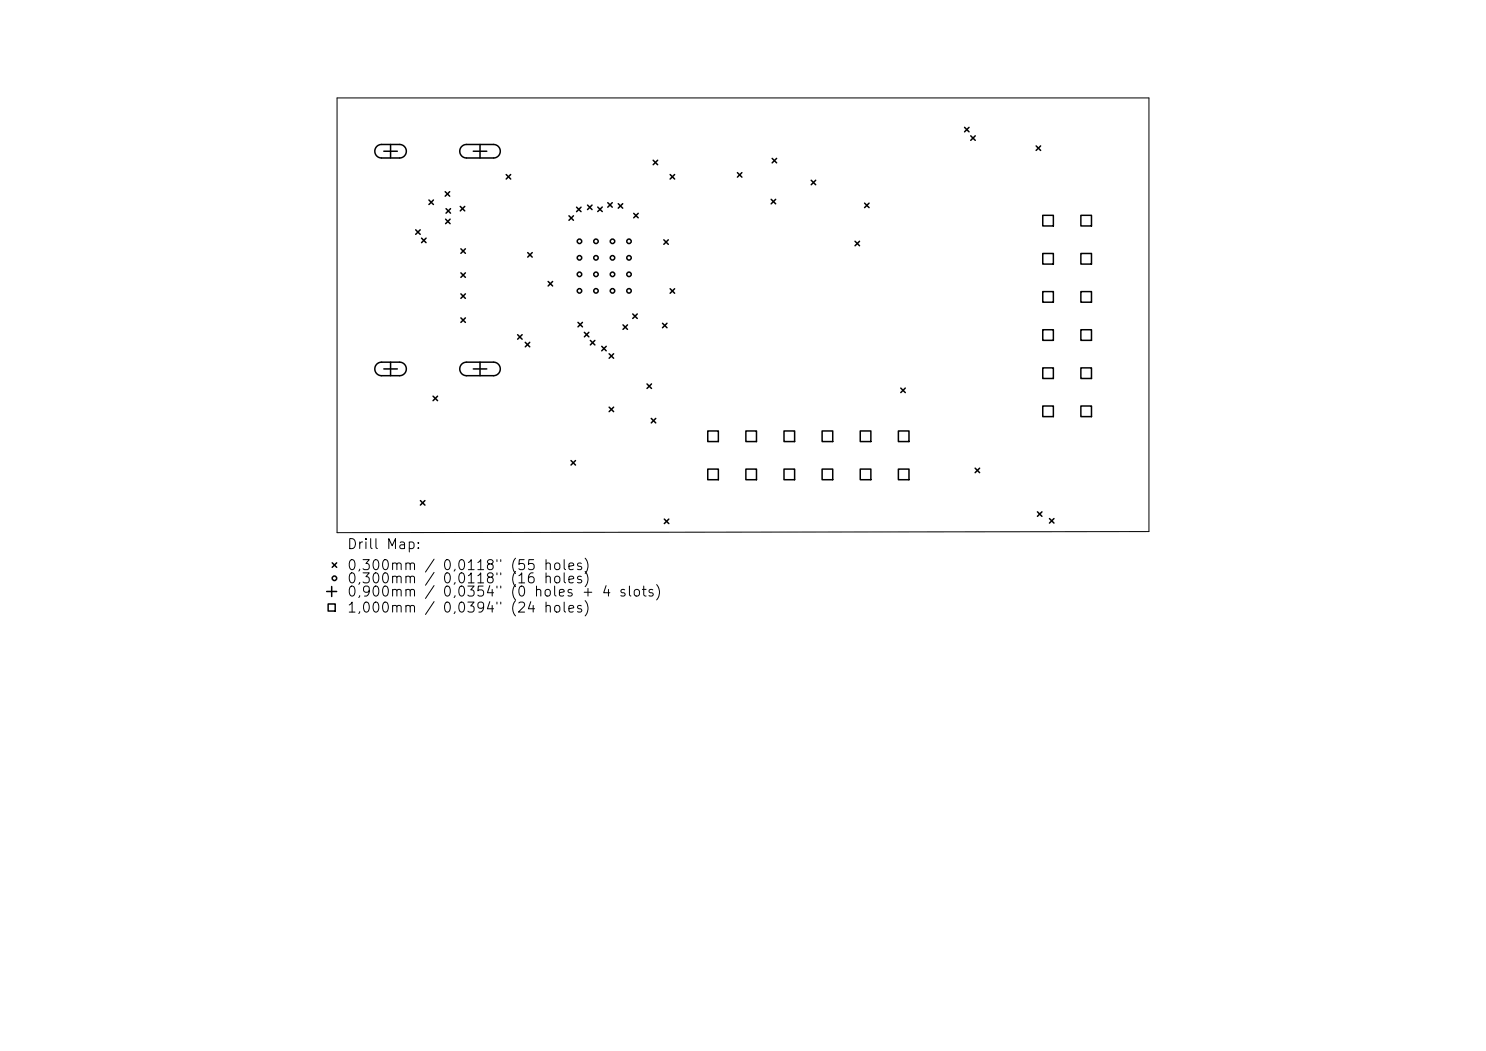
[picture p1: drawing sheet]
<svg xmlns="http://www.w3.org/2000/svg" width="297mm" height="210mm" viewBox="0 0 297 210" stroke-linecap="round" stroke-linejoin="round" font-family="sans-serif">
<defs><g id="words">
<g font-size="2">
<text x="69.2" y="110.2">Drill Map:</text>
<text x="69.2" y="114.4">0,300mm / 0,0118&quot; (55 holes)</text>
<text x="69.2" y="117.1">0,300mm</text>
<text x="69.2" y="119.7">0,900mm</text>
<text x="88.3" y="117.1">0,0118&quot; (16</text>
<text x="88.3" y="119.7">0,0354&quot; (0 holes + 4 slots)</text>
<text x="69.2" y="122.9">1,000mm / 0,0394&quot; (24 holes)</text>
</g>
</g></defs>
<path d="M229.6 106.2v-86.6h-162.2v86.8l162.2-.2" fill="none" stroke="#000" stroke-width=".2"/>
<g fill="none" stroke="#000" stroke-width=".3">
<path d="M75.3 29.3l.8-.4h3.8a1.35 1.35 0 0 1 1.3 1.3 1.35 1.35 0 0 1-1.3 1.4h-3.6a1.35 1.35 0 0 1-1.3-.9 1.35 1.35 0 0 1 .3-1.4zM76.7 30.2h2.7M78.1 28.9v2.7M85.7 40l.9 .9M86.6 40l-.9 .9M89 38.3l.9 .9M89.9 38.3l-.9 .9M92.3 29.3l.8-.4h5.5a1.35 1.35 0 0 1 1.4 1.3 1.35 1.35 0 0 1-1.4 1.4h-5.4a1.35 1.35 0 0 1-1.2-.9 1.35 1.35 0 0 1 .3-1.4zM94.6 30.2h2.7M95.9 28.9v2.7M101.2 34.9l.9 .9M102.1 34.9l-.9 .9"/>
<path d="M130.5 32l.9 .9M131.4 32l-.9 .9M133.9 34.9l.9 .9M134.8 34.9l-.9 .9M147.4 34.5l.9 .9M148.3 34.5l-.9 .9M154.1 39.8l.9 .9M154.3 31.6l.9 .9M155 39.8l-.9 .9M155.2 31.6l-.9 .9M162.1 36l.9 .9M163 36l-.9 .9"/>
<path d="M192.8 25.4l.9 .9M193.7 25.4l-.9 .9M194 27.1l.9 .9M194.9 27.1l-.9 .9M207.1 29.2l.9 .9M208 29.2l-.9 .9M83.1 45.9l.9 .9M84 45.9l-.9 .9M84.3 47.6l.9 .9M85.2 47.6l-.9 .9M89.1 43.8l.9 .9M89.1 41.7l.9 .9"/>
<path d="M90 43.8l-.9 .9M90 41.7l-.9 .9M92 41.2l.9 .9M92.1 49.7l.9 .9M92.1 54.5l.9 .9M92.1 58.7l.9 .9M92.9 41.2l-.9 .9M93 49.7l-.9 .9M93 54.5l-.9 .9M93 58.7l-.9 .9M105.5 50.5l.9 .9M106.4 50.5l-.9 .9"/>
<path d="M109.6 56.2l.9 .9M110.5 56.2l-.9 .9M113.7 43.1l.9 .9M114.6 43.1l-.9 .9M115.2 41.4l.9 .9M116.1 41.4l-.9 .9M117.4 41l.9 .9M118.3 41l-.9 .9M119.5 41.4l.9 .9M120.4 41.4l-.9 .9M121.5 40.5l.9 .9M122.4 40.5l-.9 .9"/>
<path d="M123.6 40.7l.9 .9M124.5 40.7l-.9 .9M126.7 42.6l.9 .9M127.6 42.6l-.9 .9M132.7 47.9l.9 .9M133.6 47.9l-.9 .9M133.9 57.7l.9 .9M134.8 57.7l-.9 .9M170.9 48.2l.9 .9M171.8 48.2l-.9 .9M172.8 40.6l.9 .9M173.7 40.6l-.9 .9"/>
<path d="M208.4 43h2.1v2.1h-2.1zM208.4 50.6h2.1v2.2h-2.1zM208.4 58.3h2.1v2.1h-2.1zM216 43h2.2v2.1h-2.2zM216 50.6h2.2v2.2h-2.2zM216 58.3h2.2v2.1h-2.2zM75.3 72.8l.8-.4h3.8a1.35 1.35 0 0 1 1.3 1.3 1.35 1.35 0 0 1-1.3 1.4h-3.6a1.35 1.35 0 0 1-1.3-.9 1.35 1.35 0 0 1 .3-1.4zM76.7 73.7h2.7M78.1 72.4v2.7M86.6 79.2l.9 .9M87.5 79.2l-.9 .9M92.1 63.5l.9 .9"/>
<path d="M92.3 72.8l.8-.4h5.5a1.35 1.35 0 0 1 1.4 1.3 1.35 1.35 0 0 1-1.4 1.4h-5.4a1.35 1.35 0 0 1-1.2-.9 1.35 1.35 0 0 1 .3-1.4zM93 63.5l-.9 .9M94.6 73.7h2.7M95.9 72.4v2.7M103.5 66.9l.9 .9M104.4 66.9l-.9 .9M105 68.4l.9 .9M105.9 68.4l-.9 .9M115.5 64.4l.9 .9M116.4 64.4l-.9 .9M116.8 66.4l.9 .9M117.7 66.4l-.9 .9"/>
<path d="M118 68l.9 .9M118.9 68l-.9 .9M120.3 69.2l.9 .9M121.2 69.2l-.9 .9M121.7 70.7l.9 .9M122.6 70.7l-.9 .9M124.5 64.9l.9 .9M125.4 64.9l-.9 .9M126.5 62.7l.9 .9M127.4 62.7l-.9 .9M129.3 76.7l.9 .9M130.2 76.7l-.9 .9"/>
<path d="M132.4 64.6l.9 .9M133.3 64.6l-.9 .9M180 77.5l.9 .9M180.9 77.5l-.9 .9M208.4 65.9h2.1v2.1h-2.1zM208.4 73.5h2.1v2.1h-2.1zM216 65.9h2.2v2.1h-2.2zM216 73.5h2.2v2.1h-2.2zM114.1 92l.9 .9M115 92l-.9 .9M121.7 81.4l.9 .9M122.6 81.4l-.9 .9"/>
<path d="M130.2 83.6l.9 .9M131.1 83.6l-.9 .9M141.5 86.1h2.1v2.1h-2.1zM141.5 93.7h2.1v2.2h-2.1zM149.1 86.1h2.1v2.1h-2.1zM149.1 93.7h2.1v2.2h-2.1zM156.7 86.1h2.1v2.1h-2.1zM156.7 93.7h2.1v2.2h-2.1zM164.3 86.1h2.1v2.1h-2.1zM164.3 93.7h2.1v2.2h-2.1zM171.9 86.1h2.2v2.1h-2.2zM171.9 93.7h2.2v2.2h-2.2z"/>
<path d="M179.6 86.1h2.1v2.1h-2.1zM179.6 93.7h2.1v2.2h-2.1zM194.9 93.5l.9 .9M195.8 93.5l-.9 .9M208.4 81.1h2.1v2.1h-2.1zM216 81.1h2.2v2.1h-2.2zM65.3 118.2h2M66.3 117.2v2M66.4 112.5l.9 .9M67.3 112.5l-.9 .9M84 100l.9 .9M84.9 100l-.9 .9"/>
<path d="M132.8 103.7l.9 .9M133.7 103.7l-.9 .9M207.4 102.3l.9 .9M208.3 102.3l-.9 .9M209.8 103.6l.9 .9M210.7 103.6l-.9 .9M65.6 120.7h1.4v1.4h-1.4z"/>
<circle cx="115.8" cy="51.5" r=".45"/>
<circle cx="115.8" cy="54.8" r=".45"/>
<circle cx="115.8" cy="48.2" r=".45"/>
<circle cx="115.8" cy="58.1" r=".45"/>
<circle cx="119.1" cy="51.5" r=".45"/>
<circle cx="119.1" cy="54.8" r=".45"/>
<circle cx="119.1" cy="48.2" r=".45"/>
<circle cx="119.1" cy="58.1" r=".45"/>
<circle cx="122.4" cy="51.5" r=".45"/>
<circle cx="122.4" cy="58.1" r=".45"/>
<circle cx="122.4" cy="48.2" r=".45"/>
<circle cx="122.4" cy="54.8" r=".45"/>
<circle cx="125.7" cy="51.5" r=".45"/>
<circle cx="125.7" cy="48.2" r=".45"/>
<circle cx="125.7" cy="58.1" r=".45"/>
<circle cx="125.7" cy="54.8" r=".45"/>
<circle cx="66.8" cy="115.6" r=".45"/>
</g>
<use href="#words"/>
</svg>
